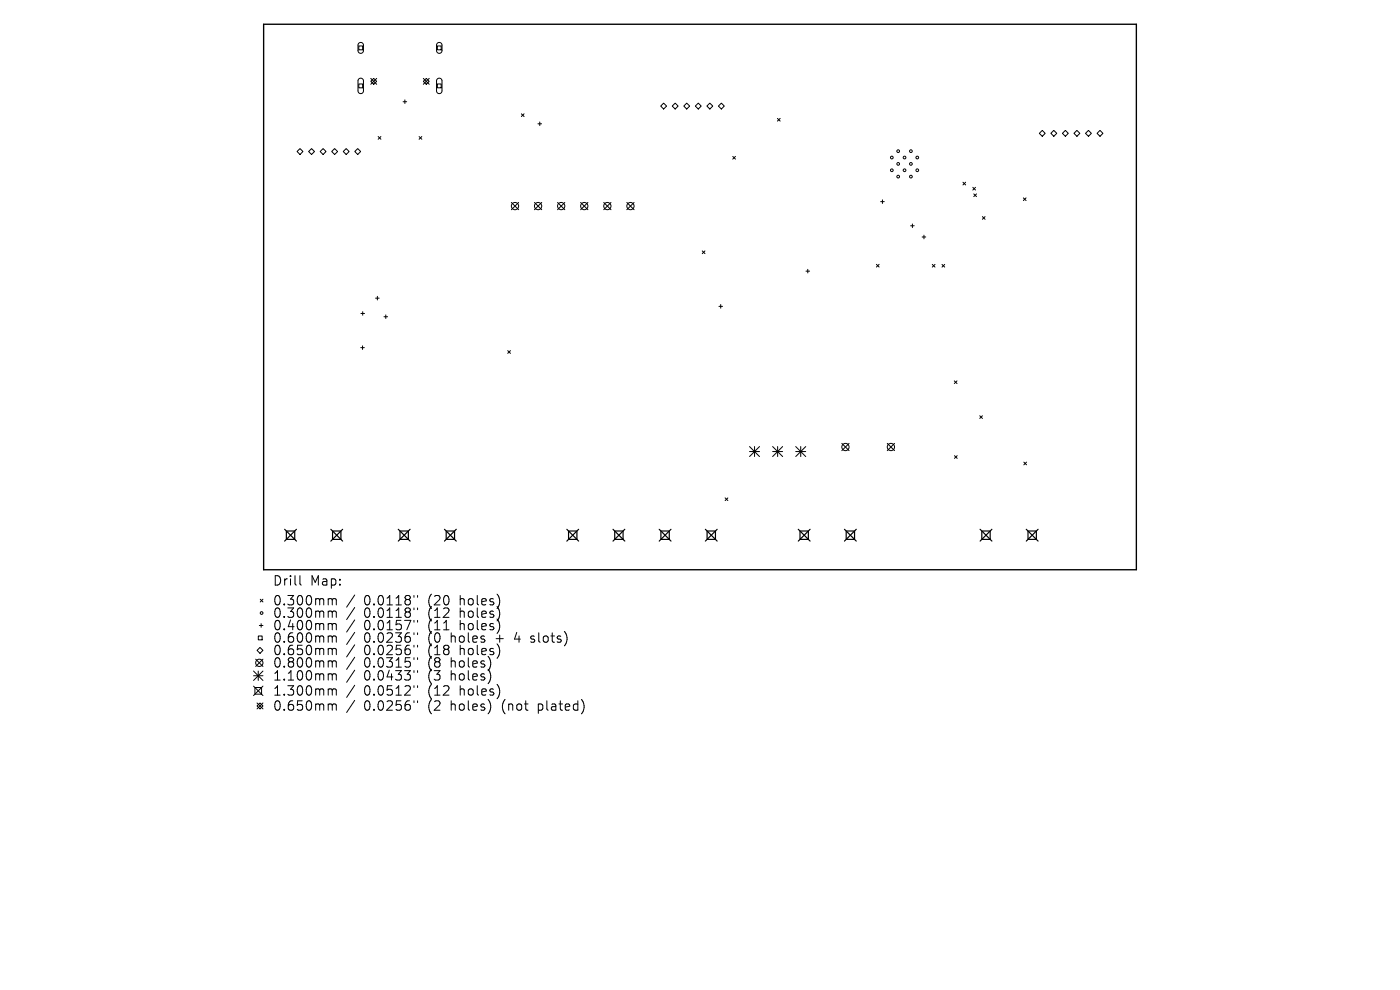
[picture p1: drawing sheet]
<svg xmlns="http://www.w3.org/2000/svg" width="297mm" height="210mm" viewBox="0 0 297 210" stroke-linecap="round" stroke-linejoin="round" font-family="sans-serif">
<defs><g id="words">
<g font-size="2.8">
<text x="57.8" y="124.5">Drill</text>
<text x="65.8" y="124.5">Map:</text>
<text x="57.8" y="128.7">0.300mm</text>
<text x="57.8" y="131.3">0.300mm</text>
<text x="77.2" y="128.7">0.0118&quot;</text>
<text x="77.2" y="131.3">0.0118&quot;</text>
<text x="91" y="128.7">(20</text>
<text x="91" y="131.3">(12</text>
<text x="97.8" y="128.7">holes)</text>
<text x="97.8" y="131.3">holes)</text>
<text x="57.8" y="134">0.400mm</text>
<text x="57.8" y="136.6">0.600mm</text>
<text x="77.2" y="134">0.0157&quot;</text>
<text x="77.2" y="136.6">0.0236&quot;</text>
<text x="91" y="134">(11</text>
<text x="91" y="136.6">(0</text>
<text x="95.9" y="136.6">holes</text>
<text x="97.8" y="134">holes)</text>
<text x="105.6" y="136.6">+</text>
<text x="109.8" y="136.6">4</text>
<text x="113.5" y="136.6">slots)</text>
<text x="57.8" y="139.3">0.650mm</text>
<text x="57.8" y="141.9">0.800mm</text>
<text x="77.2" y="139.3">0.0256&quot;</text>
<text x="77.2" y="141.9">0.0315&quot;</text>
<text x="91" y="139.3">(18</text>
<text x="91" y="141.9">(8</text>
<text x="95.9" y="141.9">holes)</text>
<text x="97.8" y="139.3">holes)</text>
<text x="57.8" y="144.6">1.100mm</text>
<text x="57.8" y="147.8">1.300mm</text>
<text x="77.2" y="144.6">0.0433&quot;</text>
<text x="77.2" y="147.8">0.0512&quot;</text>
<text x="91" y="144.6">(3</text>
<text x="91" y="147.8">(12</text>
<text x="95.9" y="144.6">holes)</text>
<text x="97.8" y="147.8">holes)</text>
<text x="57.8" y="151">0.650mm</text>
<text x="77.2" y="151">0.0256&quot;</text>
<text x="91" y="151">(2</text>
<text x="95.9" y="151">holes)</text>
<text x="107" y="151">(not</text>
<text x="114.8" y="151">plated)</text>
</g>
</g></defs>
<path d="M55.9 5.1h185.2v115.8h-185.2z" fill="none" stroke="#000" stroke-width=".29"/>
<g fill="none" stroke="#000" stroke-width=".21">
<path d="M76.1 9.2l.6-.2 .4 .4v1.4l-.4 .5-.5-.1-.2-.3v-1.4zM76.1 16.8l.6-.2 .4 .5v2.3l-.5 .5-.4-.1-.2-.4v-2.3zM76.1 9.7h.8v.9h-.8zM76.1 17.8h.8v.8h-.8zM78.7 17.3l.6-.7 .6 .7-.6 .6zM78.7 16.6l1.2 1.3M79.9 16.6l-1.2 1.3M89.8 17.3l.6-.7 .7 .7-.7 .6zM89.8 16.6l1.3 1.3M91.1 16.6l-1.3 1.3M92.8 9.2l.5-.2 .4 .4 .1 1.4-.5 .5-.4-.1-.3-.3v-1.4zM92.8 16.8l.6-.2 .4 .5v2.3l-.5 .5-.4-.1-.3-.4v-2.3z"/>
<path d="M92.8 9.7h.8v.9h-.8zM92.8 17.8h.8v.8h-.8zM63 32.1l.6-.6 .7 .6-.7 .7zM65.5 32.1l.6-.6 .6 .6-.6 .7zM67.9 32.1l.6-.6 .7 .6-.7 .7zM70.4 32.1l.6-.6 .6 .6-.6 .7zM72.8 32.1l.6-.6 .7 .6-.7 .7zM75.3 32.1l.6-.6 .6 .6-.6 .7zM80.2 29l.6 .5M80.8 29l-.6 .5M85.5 21.6h.8M85.9 21.2v.8"/>
<path d="M88.9 29l.6 .5M89.5 29l-.6 .5M110.6 24.1l.6 .6M111.2 24.1l-.6 .6M114.1 26.3h.8M114.5 25.9v.7M140.2 22.5l.6-.6 .6 .6-.6 .6zM142.6 22.5l.6-.6 .7 .6-.7 .6zM145.1 22.5l.6-.6 .6 .6-.6 .6zM147.5 22.5l.6-.6 .7 .6-.7 .6zM150 22.5l.6-.6 .6 .6-.6 .6zM152.4 22.5l.6-.6 .7 .6-.7 .6z"/>
<path d="M155.4 33.2l.6 .6M156 33.2l-.6 .6M164.9 25.1l.6 .6M165.5 25.1l-.6 .6M204.3 38.7l.6 .5M204.9 38.7l-.6 .5M206.4 39.7l.6 .6M207 39.7l-.6 .6M220.5 28.3l.6-.6 .6 .6-.6 .6zM222.9 28.3l.7-.6 .6 .6-.6 .6zM225.4 28.3l.6-.6 .6 .6-.6 .6zM227.8 28.3l.7-.6 .6 .6-.6 .6z"/>
<path d="M230.3 28.3l.6-.6 .6 .6-.6 .6zM232.7 28.3l.7-.6 .6 .6-.6 .6zM108.5 42.9l1.5 1.6M110 42.9l-1.5 1.6M113.4 42.9l1.5 1.6M114.9 42.9l-1.5 1.6M118.3 42.9l1.5 1.6M119.8 42.9l-1.5 1.6M123.2 42.9l1.5 1.6M124.7 42.9l-1.5 1.6M128.1 42.9l1.5 1.6M129.6 42.9l-1.5 1.6"/>
<path d="M133 42.9l1.5 1.6M134.5 42.9l-1.5 1.6M149 53.2l.6 .6M149.6 53.2l-.6 .6M171 57.5h.8M171.4 57.1v.8M185.9 56.1l.6 .5M186.5 56.1l-.6 .5M186.8 42.8h.8M187.2 42.4v.8M193.2 47.9h.7M193.6 47.5v.8"/>
<path d="M195.6 50.3h.8M196 49.9v.8M197.8 56.1l.6 .6M198.4 56.1l-.6 .6M199.8 56.1l.6 .6M200.4 56.1l-.6 .6M206.6 41.1l.6 .6M207.2 41.1l-.6 .6M208.4 45.9l.6 .6M209 45.9l-.6 .6M217.1 42l.6 .6M217.7 42l-.6 .6"/>
<path d="M76.5 73.7h.8M76.6 66.5h.7M76.9 73.4v.7M76.9 66.1v.8M79.7 63.2h.7M80.1 62.9v.7M81.5 67.2h.7M81.8 66.8v.8M107.7 74.4l.6 .6M108.3 74.4l-.6 .6M152.5 65h.8M152.9 64.6v.8"/>
<path d="M159 94.7l2.1 2.1M159 95.8h2.1M160.1 94.7v2.1M161.1 94.7l-2.1 2.1M163.9 95.8h2.1M163.9 94.7l2.1 2.1M165 94.7v2.1M166 94.7l-2.1 2.1M168.8 95.8h2.1M168.8 94.7l2.1 2.1M169.9 94.7v2.1M170.9 94.7l-2.1 2.1"/>
<path d="M178.6 94.1l1.5 1.5M180.1 94.1l-1.5 1.5M188.2 94.1l1.6 1.5M189.8 94.1l-1.6 1.5M202.4 80.8l.6 .6M202.5 96.7l.6 .5M203 80.8l-.6 .6M203.1 96.7l-.6 .5M207.8 88.2l.6 .6M208.4 88.2l-.6 .6M217.2 98l.6 .6M217.8 98l-.6 .6"/>
<path d="M153.8 105.6l.6 .6M154.4 105.6l-.6 .6M54.2 139.8l1.6 1.6M54.8 134.9h.8v.8h-.8zM55 132.7h.8M55.2 137.3l.6 .7-.6 .6-.7-.6zM55.2 127.1l.6 .6M55.4 132.3v.8M55.8 127.1l-.6 .6M55.8 139.8l-1.6 1.6M63.6 122.1v1.7l.3 .3M69.9 127h.3l.3 .3"/>
<path d="M69.9 129.6l.5 .1 .1 .2M69.9 132.3h.3l.3 .3M69.9 134.9l.5 .1 .1 .2M69.9 137.5h.3l.3 .3M70.5 127.3l.3-.3 .4 .1 .1 1.2M70.5 127.3v1M70.5 129.9v1.1M70.5 132.6v1M70.5 135.2v1M70.5 137.8v1.1M70.5 129.9l.3-.3 .4 .1 .1 1.3M70.5 132.6l.3-.3 .4 .1 .1 1.2"/>
<path d="M70.5 135.2l.3-.3 .4 .1 .1 1.2M70.5 137.8l.3-.3 .4 .1 .1 1.3M75.2 126.2l-1.7 2.6M75.2 128.9l-1.7 2.5M75.2 131.5l-1.7 2.6M75.2 134.1l-1.7 2.6M75.2 136.8l-1.7 2.6M75.2 139.4l-1.7 2.6M87.8 126.3v.4M87.8 129v.3M87.8 131.6v.4M87.8 134.2v.4"/>
<path d="M87.8 136.9v.4M87.8 139.5v.4M88.6 126.3v.4M88.6 129v.3M88.6 131.6v.4M88.6 134.2v.4M88.6 136.9v.4M88.6 139.5v.4M112.6 136.1l.2 .1M112.7 135v.5M53.8 142.3l2 2M53.8 143.3h2"/>
<path d="M53.8 145.5l2 2M54.1 145.8h1.4v1.5h-1.4zM54.5 149.7l.7-.6 .6 .6-.6 .7zM54.5 149.1l1.3 1.3M54.8 142.3v2M55.8 142.3l-2 2M55.8 145.5l-2 2M55.8 149.1l-1.3 1.3M69.9 140.2l.5 .1 .1 .2M69.9 142.9h.3l.3 .3M69.9 146.1l.5 .1 .1 .2M69.9 149.3l.5 .1 .1 .2"/>
<path d="M70.5 140.5v1M70.5 143.2v1.1M70.5 146.4v1.1M70.5 149.6v1.1M70.5 140.5l.3-.3 .4 .1 .1 1.2M70.5 143.2l.3-.3 .4 .1 .1 1.3M70.5 146.4l.3-.3 .4 .1 .1 1.3M70.5 149.6l.3-.3 .4 .1 .1 1.3M75.2 142.2l-1.7 2.5M75.2 145.4l-1.7 2.5M75.2 148.6l-1.7 2.5M87.8 142.3v.3"/>
<path d="M87.8 145.5v.3M87.8 148.7v.3M88.6 142.3v.3M88.6 145.5v.3M88.6 148.7v.3"/>
<circle cx="189.2" cy="33.4" r=".29"/>
<circle cx="189.2" cy="36.1" r=".29"/>
<circle cx="190.5" cy="34.8" r=".29"/>
<circle cx="190.5" cy="37.5" r=".29"/>
<circle cx="190.5" cy="32.1" r=".29"/>
<circle cx="191.9" cy="36.1" r=".29"/>
<circle cx="191.9" cy="33.4" r=".29"/>
<circle cx="193.2" cy="37.5" r=".29"/>
<circle cx="193.2" cy="32.1" r=".29"/>
<circle cx="193.2" cy="34.8" r=".29"/>
<circle cx="194.6" cy="36.1" r=".29"/>
<circle cx="194.6" cy="33.4" r=".29"/>
<circle cx="109.3" cy="43.7" r=".77"/>
<circle cx="114.2" cy="43.7" r=".77"/>
<circle cx="119.1" cy="43.7" r=".77"/>
<circle cx="124" cy="43.7" r=".77"/>
<circle cx="128.8" cy="43.7" r=".77"/>
<circle cx="133.7" cy="43.7" r=".77"/>
<circle cx="179.4" cy="94.8" r=".77"/>
<circle cx="189" cy="94.8" r=".77"/>
<circle cx="55.5" cy="130" r=".29"/>
<circle cx="55" cy="140.6" r=".77"/>
</g>
<g fill="none" stroke="#000" stroke-width=".25">
<path d="M60.4 112.3l2.5 2.5M60.8 112.6h1.7v1.8h-1.7zM62.9 112.3l-2.5 2.5M70.2 112.3l2.5 2.5M70.5 112.6h1.8v1.8h-1.8zM72.7 112.3l-2.5 2.5M84.5 112.3l2.5 2.5M84.9 112.6h1.7v1.8h-1.7zM87 112.3l-2.5 2.5M94.3 112.3l2.5 2.5M94.7 112.6h1.7v1.8h-1.7zM96.8 112.3l-2.5 2.5"/>
<path d="M120.2 112.3l2.6 2.5M120.6 112.6h1.8v1.8h-1.8zM122.8 112.3l-2.6 2.5M130 112.3l2.6 2.5M130.4 112.6h1.8v1.8h-1.8zM132.6 112.3l-2.6 2.5M139.8 112.3l2.5 2.5M140.2 112.6h1.8v1.8h-1.8zM142.3 112.3l-2.5 2.5M149.6 112.3l2.5 2.5M150 112.6h1.8v1.8h-1.8zM152.1 112.3l-2.5 2.5"/>
<path d="M169.3 112.3l2.6 2.5M169.7 112.6h1.8v1.8h-1.8zM171.9 112.3l-2.6 2.5M179.1 112.3l2.6 2.5M179.5 112.6h1.8v1.8h-1.8zM181.7 112.3l-2.6 2.5M207.9 112.3l2.5 2.5M208.3 112.6h1.8v1.8h-1.8zM210.4 112.3l-2.5 2.5M217.7 112.3l2.5 2.5M218.1 112.6h1.8v1.8h-1.8zM220.2 112.3l-2.5 2.5"/>
</g>
<use href="#words"/>
</svg>
